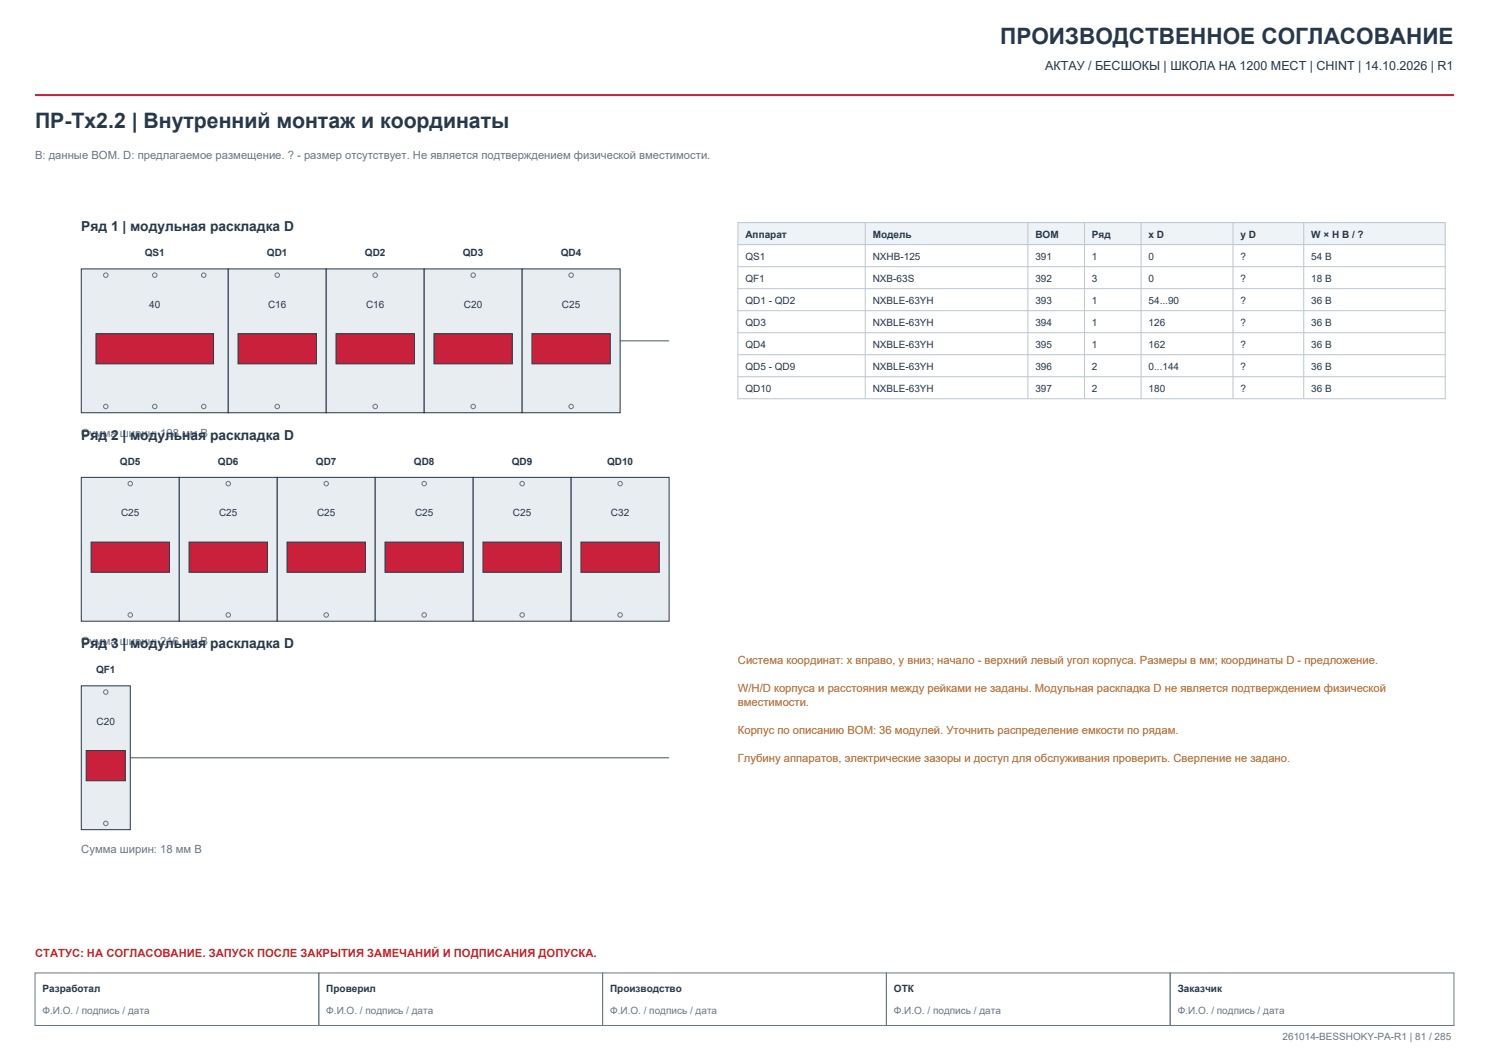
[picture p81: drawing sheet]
<svg xmlns="http://www.w3.org/2000/svg" width="420mm" height="297mm" viewBox="0 0 420 297" stroke-linecap="round" stroke-linejoin="round" font-family="sans-serif">
<defs><g id="words">
<text font-size="6.3" fill="#263849" x="282.1" y="12.3">ПРОИЗВОДСТВЕННОЕ СОГЛАСОВАНИЕ</text>
<text font-size="6" fill="#263849" x="9.9" y="36">ПР-Тх2.2 | Внутренний монтаж и координаты</text>
<g font-size="3.9" fill="#263849">
<text x="22.9" y="65.3">Ряд 1 | модульная раскладка D</text>
<text x="22.9" y="124.1">Ряд 2 | модульная раскладка D</text>
<text x="22.9" y="182.9">Ряд 3 | модульная раскладка D</text>
</g>
<text font-size="3.5" fill="#263849" x="294.8" y="19.8">АКТАУ / БЕСШОКЫ | ШКОЛА НА 1200 МЕСТ | CHINT | 14.10.2026 | R1</text>
<g font-size="3.2" fill="#697681">
<text x="9.9" y="44.8">B: данные BOM. D: предлагаемое размещение. ? - размер отсутствует. Не является подтверждением физической вместимости.</text>
<text x="22.9" y="123.1">Сумма ширин: 198 мм B</text>
<text x="22.9" y="181.9">Сумма ширин: 216 мм B</text>
<text x="22.9" y="240.7">Сумма ширин: 18 мм B</text>
</g>
<g font-size="3.2" fill="#a96119">
<text x="208.1" y="187.3">Система координат: x вправо, y вниз; начало - верхний левый угол корпуса. Размеры в мм; координаты D - предложение.</text>
<text x="208.1" y="195.1">W/H/D корпуса и расстояния между рейками не заданы. Модульная раскладка D не является подтверждением физической</text>
<text x="208.1" y="199.1">вместимости.</text>
<text x="208.1" y="207">Корпус по описанию BOM: 36 модулей. Уточнить распределение емкости по рядам.</text>
<text x="208.1" y="214.8">Глубину аппаратов, электрические зазоры и доступ для обслуживания проверить. Сверление не задано.</text>
</g>
<text font-size="3.2" fill="#c9203b" x="9.9" y="269.8">СТАТУС: НА СОГЛАСОВАНИЕ. ЗАПУСК ПОСЛЕ ЗАКРЫТИЯ ЗАМЕЧАНИЙ И ПОДПИСАНИЯ ДОПУСКА.</text>
<g font-size="2.8" fill="#263849">
<text x="210.3" y="67">Аппарат</text>
<text x="246.2" y="67">Модель</text>
<text x="292.1" y="67">BOM</text>
<text x="308" y="67">Ряд</text>
<text x="324" y="67">x D</text>
<text x="349.9" y="67">y D</text>
<text x="369.9" y="67">W × H B / ?</text>
<text x="40.8" y="72.3">QS1</text>
<text x="75.3" y="72.3">QD1</text>
<text x="102.9" y="72.3">QD2</text>
<text x="130.6" y="72.3">QD3</text>
<text x="158.2" y="72.3">QD4</text>
<text x="210.3" y="73.2">QS1</text>
<text x="246.2" y="73.2">NXHB-125</text>
<text x="292.1" y="73.2">391</text>
<text x="308" y="73.2">1</text>
<text x="324" y="73.2">0</text>
<text x="349.9" y="73.2">?</text>
<text x="369.9" y="73.2">54 B</text>
<text x="210.3" y="79.4">QF1</text>
<text x="246.2" y="79.4">NXB-63S</text>
<text x="292.1" y="79.4">392</text>
<text x="308" y="79.4">3</text>
<text x="324" y="79.4">0</text>
<text x="349.9" y="79.4">?</text>
<text x="369.9" y="79.4">18 B</text>
<text x="42.1" y="86.8">40</text>
<text x="75.6" y="86.8">C16</text>
<text x="103.2" y="86.8">C16</text>
<text x="130.9" y="86.8">C20</text>
<text x="158.5" y="86.8">C25</text>
<text x="210.3" y="85.7">QD1 - QD2</text>
<text x="246.2" y="85.7">NXBLE-63YH</text>
<text x="292.1" y="85.7">393</text>
<text x="308" y="85.7">1</text>
<text x="324" y="85.7">54...90</text>
<text x="349.9" y="85.7">?</text>
<text x="369.9" y="85.7">36 B</text>
<text x="210.3" y="91.9">QD3</text>
<text x="246.2" y="91.9">NXBLE-63YH</text>
<text x="292.1" y="91.9">394</text>
<text x="308" y="91.9">1</text>
<text x="324" y="91.9">126</text>
<text x="349.9" y="91.9">?</text>
<text x="369.9" y="91.9">36 B</text>
<text x="210.3" y="98.1">QD4</text>
<text x="246.2" y="98.1">NXBLE-63YH</text>
<text x="292.1" y="98.1">395</text>
<text x="308" y="98.1">1</text>
<text x="324" y="98.1">162</text>
<text x="349.9" y="98.1">?</text>
<text x="369.9" y="98.1">36 B</text>
<text x="210.3" y="104.3">QD5 - QD9</text>
<text x="246.2" y="104.3">NXBLE-63YH</text>
<text x="292.1" y="104.3">396</text>
<text x="308" y="104.3">2</text>
<text x="324" y="104.3">0...144</text>
<text x="349.9" y="104.3">?</text>
<text x="369.9" y="104.3">36 B</text>
<text x="210.3" y="110.5">QD10</text>
<text x="246.2" y="110.5">NXBLE-63YH</text>
<text x="292.1" y="110.5">397</text>
<text x="308" y="110.5">2</text>
<text x="324" y="110.5">180</text>
<text x="349.9" y="110.5">?</text>
<text x="369.9" y="110.5">36 B</text>
<text x="33.8" y="131.1">QD5</text>
<text x="61.5" y="131.1">QD6</text>
<text x="89.1" y="131.1">QD7</text>
<text x="116.7" y="131.1">QD8</text>
<text x="144.4" y="131.1">QD9</text>
<text x="171.2" y="131.1">QD10</text>
<text x="34.2" y="145.6">C25</text>
<text x="61.8" y="145.6">C25</text>
<text x="89.4" y="145.6">C25</text>
<text x="117.1" y="145.6">C25</text>
<text x="144.7" y="145.6">C25</text>
<text x="172.3" y="145.6">C32</text>
<text x="27.1" y="189.9">QF1</text>
<text x="27.3" y="204.4">C20</text>
<text x="12" y="279.7">Разработал</text>
<text x="92" y="279.7">Проверил</text>
<text x="172.1" y="279.7">Производство</text>
<text x="252.1" y="279.7">ОТК</text>
<text x="332.2" y="279.7">Заказчик</text>
</g>
<g font-size="2.8" fill="#697681">
<text x="12" y="286.1">Ф.И.О. / подпись / дата</text>
<text x="92" y="286.1">Ф.И.О. / подпись / дата</text>
<text x="172.1" y="286.1">Ф.И.О. / подпись / дата</text>
<text x="252.1" y="286.1">Ф.И.О. / подпись / дата</text>
<text x="332.2" y="286.1">Ф.И.О. / подпись / дата</text>
<text x="361.8" y="293.5">261014-BESSHOKY-PA-R1 | 81 / 285</text>
</g>
</g></defs>
<path d="M9.9 26.8h400.2" fill="none" stroke="#c9203b" stroke-width=".56"/>
<path d="M9.9 274.4h80v14.8h-80zM89.9 274.4h80.1v14.8h-80.1zM170 274.4h80v14.8h-80zM250 274.4h80.1v14.8h-80.1zM330.1 274.4h80v14.8h-80z" fill="none" stroke="#697681" stroke-width=".28"/>
<path d="M22.9 96.1h165.8" fill="none" stroke="#697681" stroke-width=".35"/>
<path d="M22.9 75.8h41.5v40.6h-41.5z" fill-rule="evenodd" fill="#e8edf2" stroke="#263849" stroke-width=".28"/>
<g fill="none" stroke="#697681" stroke-width=".28">
<circle cx="29.8" cy="77.6" r=".64"/>
<circle cx="43.7" cy="77.6" r=".64"/>
<circle cx="57.5" cy="77.6" r=".64"/>
<circle cx="29.8" cy="114.7" r=".64"/>
<circle cx="43.7" cy="114.7" r=".64"/>
<circle cx="57.5" cy="114.7" r=".64"/>
</g>
<path d="M27.1 94.1h33.1v8.5h-33.1z" fill-rule="evenodd" fill="#c9203b" stroke="#263849" stroke-width=".28"/>
<path d="M64.4 75.8h27.6v40.6h-27.6z" fill-rule="evenodd" fill="#e8edf2" stroke="#263849" stroke-width=".28"/>
<g fill="none" stroke="#697681" stroke-width=".28">
<circle cx="78.2" cy="77.6" r=".64"/>
<circle cx="78.2" cy="114.7" r=".64"/>
</g>
<path d="M67.1 94.1h22.2v8.5h-22.2z" fill-rule="evenodd" fill="#c9203b" stroke="#263849" stroke-width=".28"/>
<path d="M92 75.8h27.7v40.6h-27.7z" fill-rule="evenodd" fill="#e8edf2" stroke="#263849" stroke-width=".28"/>
<g fill="none" stroke="#697681" stroke-width=".28">
<circle cx="105.8" cy="77.6" r=".64"/>
<circle cx="105.8" cy="114.7" r=".64"/>
</g>
<path d="M94.8 94.1h22.1v8.5h-22.1z" fill-rule="evenodd" fill="#c9203b" stroke="#263849" stroke-width=".28"/>
<path d="M119.7 75.8h27.6v40.6h-27.6z" fill-rule="evenodd" fill="#e8edf2" stroke="#263849" stroke-width=".28"/>
<g fill="none" stroke="#697681" stroke-width=".28">
<circle cx="133.5" cy="77.6" r=".64"/>
<circle cx="133.5" cy="114.7" r=".64"/>
</g>
<path d="M122.4 94.1h22.1v8.5h-22.1z" fill-rule="evenodd" fill="#c9203b" stroke="#263849" stroke-width=".28"/>
<path d="M147.3 75.8h27.6v40.6h-27.6z" fill-rule="evenodd" fill="#e8edf2" stroke="#263849" stroke-width=".28"/>
<g fill="none" stroke="#697681" stroke-width=".28">
<circle cx="161.1" cy="77.6" r=".64"/>
<circle cx="161.1" cy="114.7" r=".64"/>
</g>
<path d="M150 94.1h22.2v8.5h-22.2z" fill-rule="evenodd" fill="#c9203b" stroke="#263849" stroke-width=".28"/>
<path d="M22.9 154.9h165.8" fill="none" stroke="#697681" stroke-width=".35"/>
<path d="M22.9 134.6h27.7v40.6h-27.7z" fill-rule="evenodd" fill="#e8edf2" stroke="#263849" stroke-width=".28"/>
<g fill="none" stroke="#697681" stroke-width=".28">
<circle cx="36.7" cy="136.4" r=".64"/>
<circle cx="36.7" cy="173.4" r=".64"/>
</g>
<path d="M25.7 152.9h22.1v8.5h-22.1z" fill-rule="evenodd" fill="#c9203b" stroke="#263849" stroke-width=".28"/>
<path d="M50.6 134.6h27.6v40.6h-27.6z" fill-rule="evenodd" fill="#e8edf2" stroke="#263849" stroke-width=".28"/>
<g fill="none" stroke="#697681" stroke-width=".28">
<circle cx="64.4" cy="136.4" r=".64"/>
<circle cx="64.4" cy="173.4" r=".64"/>
</g>
<path d="M53.3 152.9h22.1v8.5h-22.1z" fill-rule="evenodd" fill="#c9203b" stroke="#263849" stroke-width=".28"/>
<path d="M78.2 134.6h27.6v40.6h-27.6z" fill-rule="evenodd" fill="#e8edf2" stroke="#263849" stroke-width=".28"/>
<g fill="none" stroke="#697681" stroke-width=".28">
<circle cx="92" cy="136.4" r=".64"/>
<circle cx="92" cy="173.4" r=".64"/>
</g>
<path d="M81 152.9h22.1v8.5h-22.1z" fill-rule="evenodd" fill="#c9203b" stroke="#263849" stroke-width=".28"/>
<path d="M105.8 134.6h27.7v40.6h-27.7z" fill-rule="evenodd" fill="#e8edf2" stroke="#263849" stroke-width=".28"/>
<g fill="none" stroke="#697681" stroke-width=".28">
<circle cx="119.7" cy="136.4" r=".64"/>
<circle cx="119.7" cy="173.4" r=".64"/>
</g>
<path d="M108.6 152.9h22.1v8.5h-22.1z" fill-rule="evenodd" fill="#c9203b" stroke="#263849" stroke-width=".28"/>
<path d="M133.5 134.6h27.6v40.6h-27.6z" fill-rule="evenodd" fill="#e8edf2" stroke="#263849" stroke-width=".28"/>
<g fill="none" stroke="#697681" stroke-width=".28">
<circle cx="147.3" cy="136.4" r=".64"/>
<circle cx="147.3" cy="173.4" r=".64"/>
</g>
<path d="M136.2 152.9h22.1v8.5h-22.1z" fill-rule="evenodd" fill="#c9203b" stroke="#263849" stroke-width=".28"/>
<path d="M161.1 134.6h27.6v40.6h-27.6z" fill-rule="evenodd" fill="#e8edf2" stroke="#263849" stroke-width=".28"/>
<g fill="none" stroke="#697681" stroke-width=".28">
<circle cx="174.9" cy="136.4" r=".64"/>
<circle cx="174.9" cy="173.4" r=".64"/>
</g>
<path d="M163.9 152.9h22.1v8.5h-22.1z" fill-rule="evenodd" fill="#c9203b" stroke="#263849" stroke-width=".28"/>
<path d="M22.9 213.7h165.8" fill="none" stroke="#697681" stroke-width=".35"/>
<path d="M22.9 193.4h13.8v40.6h-13.8z" fill-rule="evenodd" fill="#e8edf2" stroke="#263849" stroke-width=".28"/>
<g fill="none" stroke="#697681" stroke-width=".28">
<circle cx="29.8" cy="195.2" r=".64"/>
<circle cx="29.8" cy="232.2" r=".64"/>
</g>
<path d="M24.3 211.7h11.1v8.5h-11.1z" fill-rule="evenodd" fill="#c9203b" stroke="#263849" stroke-width=".28"/>
<path d="M208.1 62.8h199.6v6.2h-199.6z" fill-rule="evenodd" fill="#eef3f7"/>
<g fill="none" stroke="#bac7d1" stroke-width=".28">
<path d="M208.1 62.8h199.6v49.7h-199.6zM208.1 69h199.6M208.1 75.2h199.6M244.1 62.8v49.7M289.9 62.8v49.7M305.9 62.8v49.7M321.9 62.8v49.7M347.8 62.8v49.7M367.7 62.8v49.7M208.1 81.4h199.6M208.1 87.6h199.6M208.1 93.8h199.6"/>
<path d="M208.1 100h199.6M208.1 106.3h199.6"/>
</g>
<use href="#words"/>
</svg>
